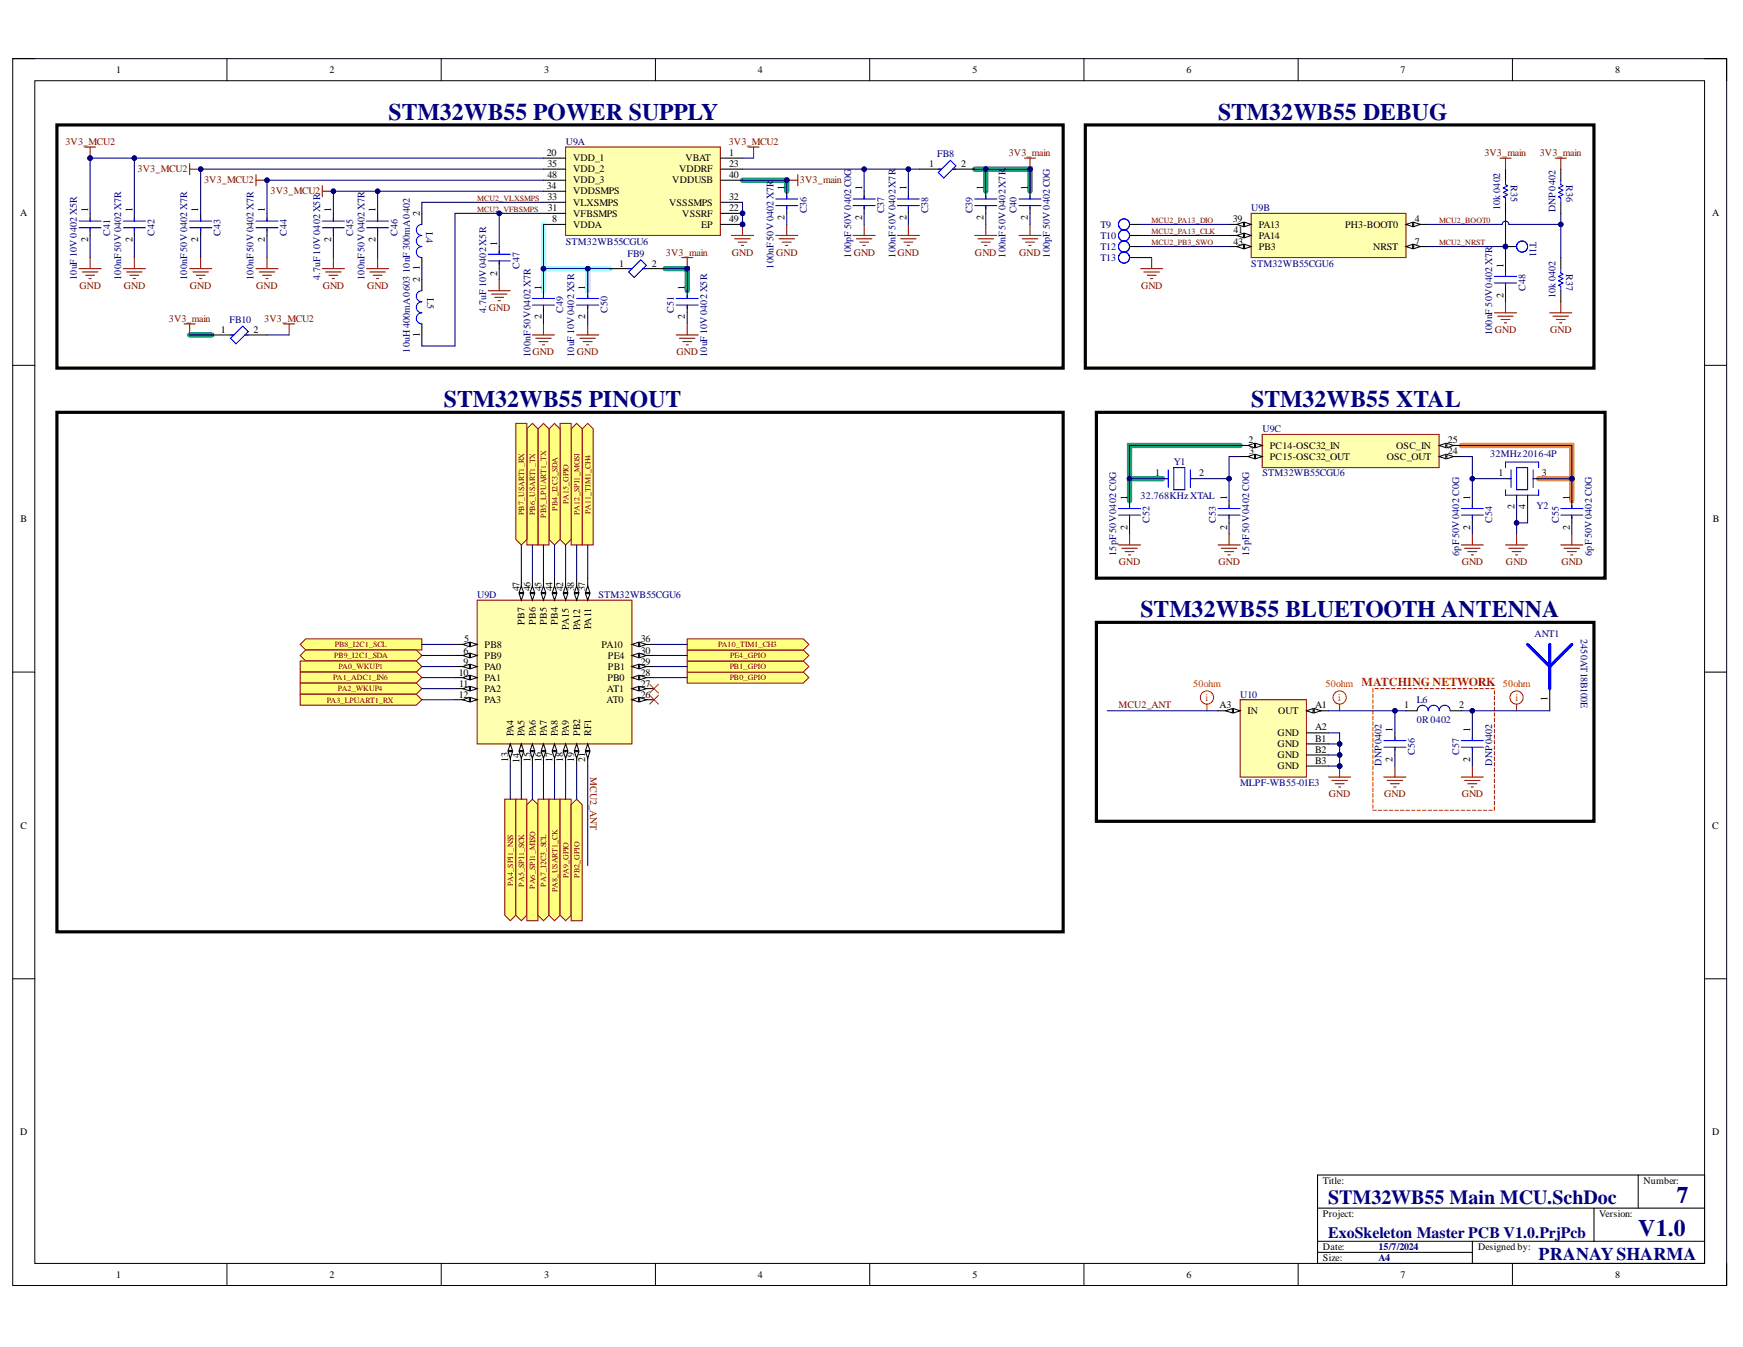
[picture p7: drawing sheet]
<svg xmlns="http://www.w3.org/2000/svg" width="279mm" height="216mm" viewBox="0 0 279 216" stroke-linecap="round" stroke-linejoin="round" font-family="sans-serif">
<defs><g id="words">
<g font-size="3.8" fill="#000080">
<text x="62.3" y="19.2">STM32WB55 POWER SUPPLY</text>
<text x="195.3" y="19.2">STM32WB55 DEBUG</text>
<text x="71.2" y="65.3">STM32WB55 PINOUT</text>
<text x="200.6" y="65.3">STM32WB55 XTAL</text>
<text x="182.8" y="98.9">STM32WB55 BLUETOOTH ANTENNA</text>
<text x="268.8" y="192.8">7</text>
<text x="262.6" y="198.1">V1.0</text>
</g>
<text font-size="3.2" fill="#000080" x="212.9" y="192.9">STM32WB55 Main MCU.SchDoc</text>
<text font-size="2.9" fill="#000080" x="246.6" y="201.9">PRANAYSHARMA</text>
<text font-size="2.5" fill="#000080" x="212.9" y="198.4">ExoSkeleton Master PCB V1.0.PrjPcb</text>
<text font-size="1.9" fill="#f00" x="218.2" y="110">MATCHING NETWORK</text>
<g font-size="1.6">
<text x="18.6" y="11.7">1</text>
<text x="52.8" y="11.7">2</text>
<text x="87.2" y="11.7">3</text>
<text x="121.5" y="11.7">4</text>
<text x="155.9" y="11.7">5</text>
<text x="190.2" y="11.7">6</text>
<text x="224.5" y="11.7">7</text>
<text x="258.9" y="11.7">8</text>
<text x="87.7" y="25">20</text>
<text x="87.7" y="28.5">48</text>
<text x="87.7" y="26.8">35</text>
<text x="91.9" y="29.4">VDD_3</text>
<text x="91.9" y="27.6">VDD_2</text>
<text x="91.9" y="25.8">VDD_1</text>
<text x="107.8" y="29.4">VDDUSB</text>
<text x="108.9" y="27.6">VDDRF</text>
<text x="109.9" y="25.8">VBAT</text>
<text x="116.9" y="28.5">40</text>
<text x="116.9" y="26.8">23</text>
<text x="116.9" y="25">1</text>
<text x="148.9" y="26.8">1</text>
<text x="154.1" y="26.8">2</text>
<text x="3.2" y="34.5">A</text>
<text x="14.1" y="34" transform="rotate(-90 14.1 34)">1</text>
<text x="21.2" y="34" transform="rotate(-90 21.2 34)">1</text>
<text x="31.8" y="34" transform="rotate(-90 31.8 34)">1</text>
<text x="42.4" y="34" transform="rotate(-90 42.4 34)">1</text>
<text x="53.1" y="34" transform="rotate(-90 53.1 34)">1</text>
<text x="60.2" y="34" transform="rotate(-90 60.2 34)">1</text>
<text x="67.3" y="34.5" transform="rotate(-90 67.3 34.5)">2</text>
<text x="87.7" y="30.3">34</text>
<text x="87.7" y="32.1">33</text>
<text x="87.8" y="33.9">31</text>
<text x="88.5" y="35.6">8</text>
<text x="91.9" y="31.2">VDDSMPS</text>
<text x="91.9" y="32.9">VLXSMPS</text>
<text x="91.9" y="34.7">VFBSMPS</text>
<text x="107.3" y="32.9">VSSSMPS</text>
<text x="109.4" y="34.7">VSSRF</text>
<text x="116.9" y="35.6">49</text>
<text x="116.9" y="32.1">32</text>
<text x="116.9" y="33.9">22</text>
<text x="125.8" y="35.3" transform="rotate(-90 125.8 35.3)">2</text>
<text x="125.8" y="30.5" transform="rotate(-90 125.8 30.5)">1</text>
<text x="138.2" y="35.3" transform="rotate(-90 138.2 35.3)">2</text>
<text x="138.2" y="30.5" transform="rotate(-90 138.2 30.5)">1</text>
<text x="145.3" y="35.3" transform="rotate(-90 145.3 35.3)">2</text>
<text x="145.3" y="30.5" transform="rotate(-90 145.3 30.5)">1</text>
<text x="157.6" y="35.3" transform="rotate(-90 157.6 35.3)">2</text>
<text x="157.6" y="30.5" transform="rotate(-90 157.6 30.5)">1</text>
<text x="164.7" y="35.3" transform="rotate(-90 164.7 35.3)">2</text>
<text x="164.7" y="30.5" transform="rotate(-90 164.7 30.5)">1</text>
<text x="197.6" y="35.6">39</text>
<text x="226.8" y="35.6">4</text>
<text x="274.5" y="34.5">A</text>
<text x="14.1" y="38.9" transform="rotate(-90 14.1 38.9)">2</text>
<text x="21.2" y="38.9" transform="rotate(-90 21.2 38.9)">2</text>
<text x="31.8" y="38.9" transform="rotate(-90 31.8 38.9)">2</text>
<text x="42.4" y="38.9" transform="rotate(-90 42.4 38.9)">2</text>
<text x="53.1" y="38.9" transform="rotate(-90 53.1 38.9)">2</text>
<text x="60.2" y="38.9" transform="rotate(-90 60.2 38.9)">2</text>
<text x="79.7" y="39.4" transform="rotate(-90 79.7 39.4)">1</text>
<text x="91.9" y="36.5">VDDA</text>
<text x="112.4" y="36.5">EP</text>
<text x="197.7" y="39.2">43</text>
<text x="197.7" y="37.4">41</text>
<text x="201.8" y="40">PB3</text>
<text x="201.8" y="38.3">PA14</text>
<text x="201.8" y="36.5">PA13</text>
<text x="215.6" y="36.5">PH3-BOOT0</text>
<text x="220.1" y="40">NRST</text>
<text x="226.8" y="39.2">7</text>
<text x="67.3" y="45.2" transform="rotate(-90 67.3 45.2)">2</text>
<text x="67.3" y="43.3" transform="rotate(-90 67.3 43.3)">1</text>
<text x="79.7" y="44.2" transform="rotate(-90 79.7 44.2)">2</text>
<text x="86.8" y="46.5" transform="rotate(-90 86.8 46.5)">1</text>
<text x="93.8" y="46.5" transform="rotate(-90 93.8 46.5)">1</text>
<text x="99.2" y="42.7">1</text>
<text x="104.5" y="42.7">2</text>
<text x="109.8" y="46.5" transform="rotate(-90 109.8 46.5)">1</text>
<text x="241" y="47.7" transform="rotate(-90 241 47.7)">2</text>
<text x="241" y="42.9" transform="rotate(-90 241 42.9)">1</text>
<text x="35.4" y="53.3">1</text>
<text x="40.7" y="53.3">2</text>
<text x="67.3" y="54" transform="rotate(-90 67.3 54)">1</text>
<text x="86.8" y="51.2" transform="rotate(-90 86.8 51.2)">2</text>
<text x="93.8" y="51.2" transform="rotate(-90 93.8 51.2)">2</text>
<text x="109.8" y="51.2" transform="rotate(-90 109.8 51.2)">2</text>
<text x="200.2" y="71">2</text>
<text x="203.5" y="72">PC14-OSC32_IN</text>
<text x="223.8" y="72">OSC_IN</text>
<text x="232.1" y="71">25</text>
<text x="185.2" y="76.4">1</text>
<text x="192.2" y="76.4">2</text>
<text x="200.2" y="72.8">3</text>
<text x="203.5" y="73.7">PC15-OSC32_OUT</text>
<text x="222.3" y="73.7">OSC_OUT</text>
<text x="232.1" y="72.8">24</text>
<text x="240.2" y="76.4">1</text>
<text x="247.2" y="76.4">3</text>
<text x="3.3" y="83.7">B</text>
<text x="180.7" y="80.1" transform="rotate(-90 180.7 80.1)">1</text>
<text x="196.7" y="80.1" transform="rotate(-90 196.7 80.1)">1</text>
<text x="235.7" y="80.1" transform="rotate(-90 235.7 80.1)">1</text>
<text x="242.8" y="81.5" transform="rotate(-90 242.8 81.5)">2</text>
<text x="244.5" y="81.5" transform="rotate(-90 244.5 81.5)">4</text>
<text x="251.6" y="80.1" transform="rotate(-90 251.6 80.1)">1</text>
<text x="274.5" y="83.7">B</text>
<text x="180.7" y="84.9" transform="rotate(-90 180.7 84.9)">2</text>
<text x="196.7" y="84.9" transform="rotate(-90 196.7 84.9)">2</text>
<text x="235.7" y="84.9" transform="rotate(-90 235.7 84.9)">2</text>
<text x="251.6" y="84.9" transform="rotate(-90 251.6 84.9)">2</text>
<text x="83.3" y="94.8" transform="rotate(-90 83.3 94.8)">47</text>
<text x="85" y="94.8" transform="rotate(-90 85 94.8)">46</text>
<text x="86.8" y="94.8" transform="rotate(-90 86.8 94.8)">45</text>
<text x="88.6" y="94.8" transform="rotate(-90 88.6 94.8)">44</text>
<text x="90.3" y="94.8" transform="rotate(-90 90.3 94.8)">42</text>
<text x="92" y="94.8" transform="rotate(-90 92 94.8)">38</text>
<text x="93.8" y="94.8" transform="rotate(-90 93.8 94.8)">37</text>
<text x="84.1" y="100.1" transform="rotate(-90 84.1 100.1)">PB7</text>
<text x="85.9" y="100.1" transform="rotate(-90 85.9 100.1)">PB6</text>
<text x="87.7" y="100.1" transform="rotate(-90 87.7 100.1)">PB5</text>
<text x="89.4" y="100.1" transform="rotate(-90 89.4 100.1)">PB4</text>
<text x="91.2" y="100.9" transform="rotate(-90 91.2 100.9)">PA15</text>
<text x="93" y="101" transform="rotate(-90 93 101)">PA12</text>
<text x="94.8" y="100.9" transform="rotate(-90 94.8 100.9)">PA11</text>
<text x="74.3" y="104.7">6</text>
<text x="74.3" y="106.5">9</text>
<text x="74.4" y="103">5</text>
<text x="77.7" y="103.8">PB8</text>
<text x="77.7" y="105.6">PB9</text>
<text x="77.7" y="107.4">PA0</text>
<text x="96.4" y="103.8">PA10</text>
<text x="97.5" y="105.6">PE4</text>
<text x="97.5" y="107.4">PB1</text>
<text x="102.7" y="103">36</text>
<text x="102.7" y="104.7">30</text>
<text x="102.7" y="106.5">29</text>
<text x="73.5" y="108.3">10</text>
<text x="73.5" y="111.8">12</text>
<text x="73.6" y="110.1">11</text>
<text x="77.7" y="109.1">PA1</text>
<text x="77.7" y="110.9">PA2</text>
<text x="77.7" y="112.7">PA3</text>
<text x="97.2" y="112.7">AT0</text>
<text x="97.3" y="110.9">AT1</text>
<text x="97.4" y="109.1">PB0</text>
<text x="102.7" y="108.3">28</text>
<text x="102.7" y="110.1">27</text>
<text x="102.7" y="111.8">26</text>
<text x="195.5" y="113.5">A3</text>
<text x="210.8" y="113.5">A1</text>
<text x="225.1" y="113.5">1</text>
<text x="233.9" y="113.5">2</text>
<text x="248.1" y="112.4" transform="rotate(-90 248.1 112.4)">1</text>
<text x="82.3" y="118" transform="rotate(-90 82.3 118)">PA4</text>
<text x="84.1" y="118" transform="rotate(-90 84.1 118)">PA5</text>
<text x="85.9" y="118" transform="rotate(-90 85.9 118)">PA6</text>
<text x="87.7" y="118" transform="rotate(-90 87.7 118)">PA7</text>
<text x="89.4" y="118" transform="rotate(-90 89.4 118)">PA8</text>
<text x="91.2" y="118" transform="rotate(-90 91.2 118)">PA9</text>
<text x="93" y="118" transform="rotate(-90 93 118)">PB2</text>
<text x="94.8" y="118" transform="rotate(-90 94.8 118)">RF1</text>
<text x="200" y="114.5">IN</text>
<text x="204.8" y="119.8">GND</text>
<text x="204.8" y="118">GND</text>
<text x="204.9" y="114.5">OUT</text>
<text x="210.8" y="118.9">B1</text>
<text x="210.8" y="117.1">A2</text>
<text x="223.2" y="117.3" transform="rotate(-90 223.2 117.3)">1</text>
<text x="235.7" y="117.3" transform="rotate(-90 235.7 117.3)">1</text>
<text x="81.5" y="122.2" transform="rotate(-90 81.5 122.2)">13</text>
<text x="83.3" y="122.2" transform="rotate(-90 83.3 122.2)">14</text>
<text x="85" y="122.2" transform="rotate(-90 85 122.2)">15</text>
<text x="86.8" y="122.2" transform="rotate(-90 86.8 122.2)">16</text>
<text x="88.6" y="122.2" transform="rotate(-90 88.6 122.2)">17</text>
<text x="90.3" y="122.2" transform="rotate(-90 90.3 122.2)">18</text>
<text x="92" y="122.2" transform="rotate(-90 92 122.2)">19</text>
<text x="93.8" y="122.1" transform="rotate(-90 93.8 122.1)">21</text>
<text x="204.8" y="121.6">GND</text>
<text x="204.8" y="123.3">GND</text>
<text x="210.8" y="120.6">B2</text>
<text x="210.8" y="122.4">B3</text>
<text x="223.2" y="122.1" transform="rotate(-90 223.2 122.1)">2</text>
<text x="235.7" y="122.1" transform="rotate(-90 235.7 122.1)">2</text>
<text x="3.3" y="132.9">C</text>
<text x="274.5" y="132.9">C</text>
<text x="3.2" y="182">D</text>
<text x="274.5" y="182">D</text>
<text x="212.1" y="189.7">Title:</text>
<text x="263.5" y="189.7">Number:</text>
<text x="212.1" y="195.1">Project:</text>
<text x="256.4" y="195.1">Version:</text>
<text x="212.1" y="200.4">Date:</text>
<text x="212.1" y="202.2">Size:</text>
<text x="236.9" y="200.4">Designed by:</text>
<text x="18.6" y="204.8">1</text>
<text x="52.8" y="204.8">2</text>
<text x="87.2" y="204.8">3</text>
<text x="121.5" y="204.8">4</text>
<text x="155.9" y="204.8">5</text>
<text x="190.2" y="204.8">6</text>
<text x="224.5" y="204.8">7</text>
<text x="258.9" y="204.8">8</text>
</g>
<g font-size="1.6" fill="#800000">
<text x="10.5" y="23.2">3V3_MCU2</text>
<text x="116.8" y="23.2">3V3_MCU2</text>
<text x="22.1" y="27.6">3V3_MCU2</text>
<text x="32.7" y="29.4">3V3_MCU2</text>
<text x="128.2" y="29.4">3V3_main</text>
<text x="161.7" y="25">3V3_main</text>
<text x="237.9" y="25">3V3_main</text>
<text x="246.8" y="25">3V3_main</text>
<text x="43.4" y="31.2">3V3_MCU2</text>
<text x="106.8" y="41">3V3_main</text>
<text x="117.3" y="41">GND</text>
<text x="124.4" y="41">GND</text>
<text x="136.8" y="41">GND</text>
<text x="143.9" y="41">GND</text>
<text x="156.3" y="41">GND</text>
<text x="163.4" y="41">GND</text>
<text x="12.8" y="46.3">GND</text>
<text x="19.9" y="46.3">GND</text>
<text x="30.4" y="46.3">GND</text>
<text x="41.1" y="46.3">GND</text>
<text x="51.7" y="46.3">GND</text>
<text x="58.8" y="46.3">GND</text>
<text x="182.9" y="46.3">GND</text>
<text x="27" y="51.6">3V3_main</text>
<text x="42.3" y="51.6">3V3_MCU2</text>
<text x="78.4" y="49.8">GND</text>
<text x="239.6" y="53.3">GND</text>
<text x="248.5" y="53.3">GND</text>
<text x="85.4" y="56.8">GND</text>
<text x="92.5" y="56.8">GND</text>
<text x="108.4" y="56.8">GND</text>
<text x="179.4" y="90.6">GND</text>
<text x="195.3" y="90.6">GND</text>
<text x="234.3" y="90.6">GND</text>
<text x="241.4" y="90.6">GND</text>
<text x="250.3" y="90.6">GND</text>
<text x="179.3" y="113.5">MCU2_ANT</text>
<text x="94.6" y="124.5" transform="rotate(90 94.6 124.5)">MCU2_ANT</text>
<text x="213" y="127.7">GND</text>
<text x="221.9" y="127.7">GND</text>
<text x="234.3" y="127.7">GND</text>
</g>
<g font-size="1.6" fill="#000080">
<text x="90.7" y="23.2">U9A</text>
<text x="150.2" y="25.2">FB8</text>
<text x="242.2" y="29.7" transform="rotate(90 242.2 29.7)">R35</text>
<text x="251" y="29.7" transform="rotate(90 251 29.7)">R36</text>
<text x="129.3" y="34.2" transform="rotate(-90 129.3 34.2)">C36</text>
<text x="141.7" y="34.2" transform="rotate(-90 141.7 34.2)">C37</text>
<text x="148.8" y="34.2" transform="rotate(-90 148.8 34.2)">C38</text>
<text x="155.9" y="34.2" transform="rotate(-90 155.9 34.2)">C39</text>
<text x="163" y="34.2" transform="rotate(-90 163 34.2)">C40</text>
<text x="200.6" y="33.9">U9B</text>
<text x="240.5" y="33.7" transform="rotate(-90 240.5 33.7)">10k 0402</text>
<text x="249.4" y="34" transform="rotate(-90 249.4 34)">DNP0402</text>
<text x="17.7" y="37.8" transform="rotate(-90 17.7 37.8)">C41</text>
<text x="24.8" y="37.8" transform="rotate(-90 24.8 37.8)">C42</text>
<text x="35.3" y="37.8" transform="rotate(-90 35.3 37.8)">C43</text>
<text x="46" y="37.8" transform="rotate(-90 46 37.8)">C44</text>
<text x="56.6" y="37.8" transform="rotate(-90 56.6 37.8)">C45</text>
<text x="63.7" y="37.8" transform="rotate(-90 63.7 37.8)">C46</text>
<text x="68.3" y="37.2" transform="rotate(90 68.3 37.2)">L4</text>
<text x="90.7" y="39.2">STM32WB55CGU6</text>
<text x="100.6" y="41.1">FB9</text>
<text x="136.4" y="41.3" transform="rotate(-90 136.4 41.3)">100pF 50V 0402 C0G</text>
<text x="143.5" y="41.3" transform="rotate(-90 143.5 41.3)">100nF 50V 0402 X7R</text>
<text x="161.2" y="41.3" transform="rotate(-90 161.2 41.3)">100nF 50V 0402 X7R</text>
<text x="168.3" y="41.3" transform="rotate(-90 168.3 41.3)">100pF 50V 0402 C0G</text>
<text x="176.4" y="36.5">T9</text>
<text x="176.4" y="38.3">T10</text>
<text x="176.4" y="40">T12</text>
<text x="176.4" y="41.8">T13</text>
<text x="245.2" y="38.8" transform="rotate(90 245.2 38.8)">T11</text>
<text x="12.3" y="44.9" transform="rotate(-90 12.3 44.9)">10uF 10V 0402 X5R</text>
<text x="19.4" y="44.9" transform="rotate(-90 19.4 44.9)">100nF 50V 0402 X7R</text>
<text x="30" y="44.9" transform="rotate(-90 30 44.9)">100nF 50V 0402 X7R</text>
<text x="40.7" y="44.9" transform="rotate(-90 40.7 44.9)">100nF 50V 0402 X7R</text>
<text x="51.3" y="44.9" transform="rotate(-90 51.3 44.9)">4.7uF 10V 0402 X5R</text>
<text x="58.4" y="44.9" transform="rotate(-90 58.4 44.9)">100nF 50V 0402 X7R</text>
<text x="65.7" y="43.8" transform="rotate(-90 65.7 43.8)">10nF 300mA0402</text>
<text x="68.5" y="47.8" transform="rotate(90 68.5 47.8)">L5</text>
<text x="83.3" y="43.1" transform="rotate(-90 83.3 43.1)">C47</text>
<text x="124" y="43.1" transform="rotate(-90 124 43.1)">100nF 50V 0402 X7R</text>
<text x="200.6" y="42.7">STM32WB55CGU6</text>
<text x="244.5" y="46.6" transform="rotate(-90 244.5 46.6)">C48</text>
<text x="249.4" y="47.8" transform="rotate(-90 249.4 47.8)">10k0402</text>
<text x="251" y="43.9" transform="rotate(90 251 43.9)">R37</text>
<text x="36.8" y="51.8">FB10</text>
<text x="77.9" y="50.2" transform="rotate(-90 77.9 50.2)">4.7uF 10V0402 X5R</text>
<text x="90.3" y="50.2" transform="rotate(-90 90.3 50.2)">C49</text>
<text x="97.4" y="50.2" transform="rotate(-90 97.4 50.2)">C50</text>
<text x="108" y="50.2" transform="rotate(-90 108 50.2)">C51</text>
<text x="239.2" y="53.7" transform="rotate(-90 239.2 53.7)">100nF 50V0402 X7R</text>
<text x="65.7" y="56.5" transform="rotate(-90 65.7 56.5)">10uH 400mA0603</text>
<text x="85" y="57.2" transform="rotate(-90 85 57.2)">100nF 50V0402 X7R</text>
<text x="92" y="57.2" transform="rotate(-90 92 57.2)">10uF 10V0402 X5R</text>
<text x="113.3" y="57.2" transform="rotate(-90 113.3 57.2)">10uF 10V0402 X5R</text>
<text x="202.4" y="69.3">U9C</text>
<text x="188.2" y="74.6">Y1</text>
<text x="202.4" y="76.4">STM32WB55CGU6</text>
<text x="238.9" y="73.3">32MHz2016-4P</text>
<text x="182.8" y="79.9">32.768KHzXTAL</text>
<text x="184.3" y="83.8" transform="rotate(-90 184.3 83.8)">C52</text>
<text x="194.9" y="83.8" transform="rotate(-90 194.9 83.8)">C53</text>
<text x="239.2" y="83.8" transform="rotate(-90 239.2 83.8)">C54</text>
<text x="246.3" y="81.5">Y2</text>
<text x="249.9" y="83.8" transform="rotate(-90 249.9 83.8)">C55</text>
<text x="178.9" y="89.1" transform="rotate(-90 178.9 89.1)">15pF 50V0402 C0G</text>
<text x="200.2" y="89.1" transform="rotate(-90 200.2 89.1)">15pF 50V0402 C0G</text>
<text x="233.9" y="89.1" transform="rotate(-90 233.9 89.1)">6pF 50V0402 C0G</text>
<text x="255.2" y="89.1" transform="rotate(-90 255.2 89.1)">6pF 50V0402 C0G</text>
<text x="76.5" y="95.9">U9D</text>
<text x="95.9" y="95.9">STM32WB55CGU6</text>
<text x="246" y="102">ANT1</text>
<text x="253.4" y="102.4" transform="rotate(90 253.4 102.4)">2450AT18B100E</text>
<text x="198.8" y="111.8">U10</text>
<text x="227.1" y="112.7">L6</text>
<text x="227.1" y="115.9">0R 0402</text>
<text x="198.8" y="126">MLPF-WB55-01E3</text>
<text x="221.5" y="122.7" transform="rotate(-90 221.5 122.7)">DNP0402</text>
<text x="226.8" y="121" transform="rotate(-90 226.8 121)">C56</text>
<text x="233.9" y="121" transform="rotate(-90 233.9 121)">C57</text>
<text x="239.2" y="122.7" transform="rotate(-90 239.2 122.7)">DNP0402</text>
<text x="220.9" y="200.4">15/7/2024</text>
<text x="220.9" y="202.2">A4</text>
</g>
<g font-size="1.6" fill="#f00">
<text x="191.3" y="110.1">50ohm</text>
<text x="193.2" y="112.4">i</text>
<text x="212.5" y="110.1">50ohm</text>
<text x="214.5" y="112.4">i</text>
<text x="240.9" y="110.1">50ohm</text>
<text x="242.9" y="112.4">i</text>
</g>
<g font-size="1.3" fill="#800000">
<text x="76.5" y="34">MCU2_VFBSMPS</text>
<text x="76.5" y="32.2">MCU2_VLXSMPS</text>
<text x="184.6" y="35.7">MCU2_PA13_DIO</text>
<text x="230.7" y="35.7">MCU2_BOOT0</text>
<text x="184.6" y="37.5">MCU2_PA13_CLK</text>
<text x="184.6" y="39.3">MCU2_PB3_SWO</text>
<text x="230.7" y="39.3">MCU2_NRST</text>
<text x="84" y="82.6" transform="rotate(-90 84 82.6)">PB7_USART1_RX</text>
<text x="85.8" y="82.6" transform="rotate(-90 85.8 82.6)">PB6_USART1_TX</text>
<text x="87.6" y="83" transform="rotate(-90 87.6 83)">PB5_LPUART1_TX</text>
<text x="89.3" y="81.9" transform="rotate(-90 89.3 81.9)">PB4_I2C3_SDA</text>
<text x="91.1" y="80.8" transform="rotate(-90 91.1 80.8)">PA15_GPIO</text>
<text x="92.9" y="82.5" transform="rotate(-90 92.9 82.5)">PA12_SPI1_MOSI</text>
<text x="94.7" y="82.4" transform="rotate(-90 94.7 82.4)">PA11_TIM1_CH4</text>
<text x="53.6" y="105.5">PB9_I2C1_SDA</text>
<text x="53.7" y="103.7">PB8_I2C1_SCL</text>
<text x="54.3" y="107.3">PA0_WKUP1</text>
<text x="115.1" y="103.7">PA10_TIM1_CH3</text>
<text x="117" y="107.3">PB1_GPIO</text>
<text x="117.1" y="105.5">PE4_GPIO</text>
<text x="52.4" y="112.6">PA3_LPUART1_RX</text>
<text x="53.4" y="109.1">PA1_ADC1_IN6</text>
<text x="54.2" y="110.8">PA2_WKUP4</text>
<text x="117" y="109.1">PB0_GPIO</text>
<text x="82.2" y="142" transform="rotate(-90 82.2 142)">PA4_SPI1_NSS</text>
<text x="84" y="142.1" transform="rotate(-90 84 142.1)">PA5_SPI1_SCK</text>
<text x="85.8" y="142.4" transform="rotate(-90 85.8 142.4)">PA6_SPI1_MISO</text>
<text x="87.6" y="142.1" transform="rotate(-90 87.6 142.1)">PA7_I2C3_SCL</text>
<text x="89.3" y="142.9" transform="rotate(-90 89.3 142.9)">PA8_USART1_CK</text>
<text x="91.1" y="140.7" transform="rotate(-90 91.1 140.7)">PA9_GPIO</text>
<text x="92.9" y="140.7" transform="rotate(-90 92.9 140.7)">PB2_GPIO</text>
</g>
</g></defs>
<path d="M2 9.4h274.8v196.6h-274.8z" fill="none" stroke="#000" stroke-width=".16"/>
<path d="M5.6 12.9h267.6v189.6h-267.6z" fill-rule="evenodd" fill="#fff"/>
<g fill="none" stroke="#000" stroke-width=".16">
<path d="M2 9.4h3.6M5.6 12.9h267.6v189.6h-267.6zM36.4 9.4v3.5M70.7 9.4v3.5M105.1 9.4v3.5M139.4 9.4v3.5M173.8 9.4v3.5M208.1 9.4v3.5M242.4 9.4v3.5M273.2 9.4h3.6v3.5M2 58.6h3.6M273.2 58.6h3.6"/>
<path d="M2 107.7h3.6M273.2 107.7h3.6M2 156.9h3.6M273.2 156.9h3.6M36.4 202.5v3.5M70.7 202.5v3.5M105.1 202.5v3.5M139.4 202.5v3.5M173.8 202.5v3.5M208.1 202.5v3.5M242.4 202.5v3.5M276.8 202.5v3.5"/>
</g>
<path d="M119 28.9h7.1v1.8M156.2 27.1h8.9v3.6M158 27.1v3.6M30.4 53.7h3.5M106.6 43.1h3.6v3.5M181.1 76.7h5.3M198.8 71.4h-17.7v8.9" fill="none" stroke="#00a36e" stroke-width=".85"/>
<path d="M87.1 36v7.1h10.7M87.1 43.1v3.5M94.2 43.1v3.5" fill="none" stroke="#6effff" stroke-width=".85"/>
<path d="M234.2 71.4h17.8v5.3M246.6 76.7h5.4M252 76.7v3.6" fill="none" stroke="#fd8300" stroke-width=".85"/>
<path d="M211.2 188.3h62v14.2h-62zM211.2 193.6h62M211.2 199h62M236 199v3.5M255.5 193.6v5.4M262.6 188.3v5.3M211.2 200.7h24.8" fill="none" stroke="#000" stroke-width=".17"/>
<circle cx="119" cy="36" r=".35" fill="#000080"/>
<circle cx="119" cy="36" r=".35" fill="none" stroke="#000080" stroke-width=".16"/>
<circle cx="119" cy="34.2" r=".36" fill="#000080"/>
<circle cx="119" cy="34.2" r=".36" fill="none" stroke="#000080" stroke-width=".16"/>
<path d="M90.7 23.6h24.8v14.1h-24.8z" fill-rule="evenodd" fill="#ffffb0"/>
<path d="M90.7 23.6h24.8v14.1h-24.8z" fill="none" stroke="#800000" stroke-width=".17"/>
<path d="M115.5 36h3.5" fill="none" stroke="#000" stroke-width=".17"/>
<circle cx="119" cy="36" r=".35" fill="#000080"/>
<circle cx="119" cy="36" r=".35" fill="none" stroke="#000080" stroke-width=".16"/>
<path d="M87.1 28.9h3.6M87.1 27.1h3.6M87.1 30.7h3.6M87.1 32.4h3.6M87.1 34.2h3.6M87.1 25.3h3.6M115.5 28.9h3.5M115.5 32.4h3.5M115.5 34.2h3.5" fill="none" stroke="#000" stroke-width=".17"/>
<circle cx="119" cy="34.2" r=".36" fill="#000080"/>
<circle cx="119" cy="34.2" r=".36" fill="none" stroke="#000080" stroke-width=".16"/>
<path d="M87.1 36h3.6M115.5 27.1h3.5M115.5 25.3h3.5" fill="none" stroke="#000" stroke-width=".17"/>
<path d="M200.6 34.2h24.8v7.1h-24.8z" fill-rule="evenodd" fill="#ffffb0"/>
<path d="M200.6 34.2h24.8v7.1h-24.8z" fill="none" stroke="#800000" stroke-width=".17"/>
<path d="M225.4 36h3.5" fill="none" stroke="#000" stroke-width=".17"/>
<path d="M225.4 36l1-.4v.7z" fill="#f8fcff"/>
<path d="M225.4 36l1-.4v.7z" fill="none" stroke="#000" stroke-width=".16"/>
<path d="M226.6 35.6l1.1 .4-1.1 .3z" fill="#f8fcff"/>
<path d="M226.6 35.6l1.1 .4-1.1 .3z" fill="none" stroke="#000" stroke-width=".16"/>
<path d="M225.4 39.5h3.5" fill="none" stroke="#000" stroke-width=".17"/>
<path d="M225.4 39.5l1-.3v.7z" fill="#f8fcff"/>
<path d="M225.4 39.5l1-.3v.7z" fill="none" stroke="#000" stroke-width=".16"/>
<path d="M226.6 39.2l1.1 .3-1.1 .4z" fill="#f8fcff"/>
<path d="M226.6 39.2l1.1 .3-1.1 .4z" fill="none" stroke="#000" stroke-width=".16"/>
<path d="M197 39.5h3.6" fill="none" stroke="#000" stroke-width=".17"/>
<path d="M199.5 39.2l1.1 .3-1.1 .4z" fill="#f8fcff"/>
<path d="M199.5 39.2l1.1 .3-1.1 .4z" fill="none" stroke="#000" stroke-width=".16"/>
<path d="M198.3 39.5l1-.3v.7z" fill="#f8fcff"/>
<path d="M198.3 39.5l1-.3v.7z" fill="none" stroke="#000" stroke-width=".16"/>
<path d="M197 37.7h3.6" fill="none" stroke="#000" stroke-width=".17"/>
<path d="M199.5 37.4l1.1 .3-1.1 .4z" fill="#f8fcff"/>
<path d="M199.5 37.4l1.1 .3-1.1 .4z" fill="none" stroke="#000" stroke-width=".16"/>
<path d="M198.3 37.7l1-.3v.7z" fill="#f8fcff"/>
<path d="M198.3 37.7l1-.3v.7z" fill="none" stroke="#000" stroke-width=".16"/>
<path d="M197 36h3.6" fill="none" stroke="#000" stroke-width=".17"/>
<path d="M199.5 35.6l1.1 .4-1.1 .3z" fill="#f8fcff"/>
<path d="M199.5 35.6l1.1 .4-1.1 .3z" fill="none" stroke="#000" stroke-width=".16"/>
<path d="M198.3 36l1-.4v.7z" fill="#f8fcff"/>
<path d="M198.3 36l1-.4v.7z" fill="none" stroke="#000" stroke-width=".16"/>
<path d="M202.3 69.6h28.4v5.3h-28.4z" fill-rule="evenodd" fill="#ffffb0"/>
<path d="M202.3 69.6h28.4v5.3h-28.4z" fill="none" stroke="#800000" stroke-width=".17"/>
<path d="M198.8 71.4h3.5" fill="none" stroke="#000" stroke-width=".17"/>
<path d="M201.3 71.1l1 .3-1 .4z" fill="#f8fcff"/>
<path d="M201.3 71.1l1 .3-1 .4z" fill="none" stroke="#000" stroke-width=".16"/>
<path d="M200 71.4l1.1-.3v.7z" fill="#f8fcff"/>
<path d="M200 71.4l1.1-.3v.7z" fill="none" stroke="#000" stroke-width=".16"/>
<path d="M198.8 73.2h3.5" fill="none" stroke="#000" stroke-width=".17"/>
<path d="M201.3 72.8l1 .4-1 .3z" fill="#f8fcff"/>
<path d="M201.3 72.8l1 .4-1 .3z" fill="none" stroke="#000" stroke-width=".16"/>
<path d="M200 73.2l1.1-.4v.7z" fill="#f8fcff"/>
<path d="M200 73.2l1.1-.4v.7z" fill="none" stroke="#000" stroke-width=".16"/>
<path d="M230.7 73.2h3.5" fill="none" stroke="#000" stroke-width=".17"/>
<path d="M230.7 73.2l1.1-.4v.7z" fill="#f8fcff"/>
<path d="M230.7 73.2l1.1-.4v.7z" fill="none" stroke="#000" stroke-width=".16"/>
<path d="M231.9 72.8l1.1 .4-1.1 .3z" fill="#f8fcff"/>
<path d="M231.9 72.8l1.1 .4-1.1 .3z" fill="none" stroke="#000" stroke-width=".16"/>
<path d="M230.7 71.4h3.5" fill="none" stroke="#000" stroke-width=".17"/>
<path d="M230.7 71.4l1.1-.3v.7z" fill="#f8fcff"/>
<path d="M230.7 71.4l1.1-.3v.7z" fill="none" stroke="#000" stroke-width=".16"/>
<path d="M231.9 71.1l1.1 .3-1.1 .4z" fill="#f8fcff"/>
<path d="M231.9 71.1l1.1 .3-1.1 .4z" fill="none" stroke="#000" stroke-width=".16"/>
<path d="M76.5 96.2h24.8v23h-24.8z" fill-rule="evenodd" fill="#ffffb0"/>
<path d="M76.5 96.2h24.8v23h-24.8z" fill="none" stroke="#980000" stroke-width=".17"/>
<path d="M72.9 103.3h3.6" fill="none" stroke="#000" stroke-width=".17"/>
<path d="M75.4 102.9l1.1 .4-1.1 .3z" fill="#f8fcff"/>
<path d="M75.4 102.9l1.1 .4-1.1 .3z" fill="none" stroke="#000" stroke-width=".16"/>
<path d="M74.2 103.3l1-.4v.7z" fill="#f8fcff"/>
<path d="M74.2 103.3l1-.4v.7z" fill="none" stroke="#000" stroke-width=".16"/>
<path d="M72.9 105.1h3.6" fill="none" stroke="#000" stroke-width=".17"/>
<path d="M75.4 104.7l1.1 .4-1.1 .3z" fill="#f8fcff"/>
<path d="M75.4 104.7l1.1 .4-1.1 .3z" fill="none" stroke="#000" stroke-width=".16"/>
<path d="M74.2 105.1l1-.4v.7z" fill="#f8fcff"/>
<path d="M74.2 105.1l1-.4v.7z" fill="none" stroke="#000" stroke-width=".16"/>
<path d="M72.9 106.8h3.6" fill="none" stroke="#000" stroke-width=".17"/>
<path d="M75.4 106.5l1.1 .3-1.1 .4z" fill="#f8fcff"/>
<path d="M75.4 106.5l1.1 .3-1.1 .4z" fill="none" stroke="#000" stroke-width=".16"/>
<path d="M74.2 106.8l1-.3v.7z" fill="#f8fcff"/>
<path d="M74.2 106.8l1-.3v.7z" fill="none" stroke="#000" stroke-width=".16"/>
<path d="M72.9 108.6h3.6" fill="none" stroke="#000" stroke-width=".17"/>
<path d="M75.4 108.3l1.1 .3-1.1 .4z" fill="#f8fcff"/>
<path d="M75.4 108.3l1.1 .3-1.1 .4z" fill="none" stroke="#000" stroke-width=".16"/>
<path d="M74.2 108.6l1-.3v.7z" fill="#f8fcff"/>
<path d="M74.2 108.6l1-.3v.7z" fill="none" stroke="#000" stroke-width=".16"/>
<path d="M72.9 110.4h3.6" fill="none" stroke="#000" stroke-width=".17"/>
<path d="M75.4 110l1.1 .4-1.1 .3z" fill="#f8fcff"/>
<path d="M75.4 110l1.1 .4-1.1 .3z" fill="none" stroke="#000" stroke-width=".16"/>
<path d="M74.2 110.4l1-.4v.7z" fill="#f8fcff"/>
<path d="M74.2 110.4l1-.4v.7z" fill="none" stroke="#000" stroke-width=".16"/>
<path d="M72.9 112.2h3.6" fill="none" stroke="#000" stroke-width=".17"/>
<path d="M75.4 111.8l1.1 .4-1.1 .3z" fill="#f8fcff"/>
<path d="M75.4 111.8l1.1 .4-1.1 .3z" fill="none" stroke="#000" stroke-width=".16"/>
<path d="M74.2 112.2l1-.4v.7z" fill="#f8fcff"/>
<path d="M74.2 112.2l1-.4v.7z" fill="none" stroke="#000" stroke-width=".16"/>
<path d="M81.8 119.2v3.6" fill="none" stroke="#000" stroke-width=".17"/>
<path d="M81.8 119.2l.4 1.1h-.8z" fill="#f8fcff"/>
<path d="M81.8 119.2l.4 1.1h-.8z" fill="none" stroke="#000" stroke-width=".16"/>
<path d="M81.4 120.5h.8l-.4 1z" fill="#f8fcff"/>
<path d="M81.4 120.5h.8l-.4 1z" fill="none" stroke="#000" stroke-width=".16"/>
<path d="M83.6 119.2v3.6" fill="none" stroke="#000" stroke-width=".17"/>
<path d="M83.6 119.2l.3 1.1h-.7z" fill="#f8fcff"/>
<path d="M83.6 119.2l.3 1.1h-.7z" fill="none" stroke="#000" stroke-width=".16"/>
<path d="M83.2 120.5h.7l-.3 1z" fill="#f8fcff"/>
<path d="M83.2 120.5h.7l-.3 1z" fill="none" stroke="#000" stroke-width=".16"/>
<path d="M85.3 119.2v3.6" fill="none" stroke="#000" stroke-width=".17"/>
<path d="M85.3 119.2l.4 1.1h-.7z" fill="#f8fcff"/>
<path d="M85.3 119.2l.4 1.1h-.7z" fill="none" stroke="#000" stroke-width=".16"/>
<path d="M85 120.5h.7l-.4 1z" fill="#f8fcff"/>
<path d="M85 120.5h.7l-.4 1z" fill="none" stroke="#000" stroke-width=".16"/>
<path d="M87.1 119.2v3.6" fill="none" stroke="#000" stroke-width=".17"/>
<path d="M87.1 119.2l.4 1.1h-.7z" fill="#f8fcff"/>
<path d="M87.1 119.2l.4 1.1h-.7z" fill="none" stroke="#000" stroke-width=".16"/>
<path d="M86.8 120.5h.7l-.4 1z" fill="#f8fcff"/>
<path d="M86.8 120.5h.7l-.4 1z" fill="none" stroke="#000" stroke-width=".16"/>
<path d="M88.9 119.2v3.6" fill="none" stroke="#000" stroke-width=".17"/>
<path d="M88.9 119.2l.3 1.1h-.7z" fill="#f8fcff"/>
<path d="M88.9 119.2l.3 1.1h-.7z" fill="none" stroke="#000" stroke-width=".16"/>
<path d="M88.5 120.5h.7l-.3 1z" fill="#f8fcff"/>
<path d="M88.5 120.5h.7l-.3 1z" fill="none" stroke="#000" stroke-width=".16"/>
<path d="M90.7 119.2v3.6" fill="none" stroke="#000" stroke-width=".17"/>
<path d="M90.7 119.2l.3 1.1h-.7z" fill="#f8fcff"/>
<path d="M90.7 119.2l.3 1.1h-.7z" fill="none" stroke="#000" stroke-width=".16"/>
<path d="M90.3 120.5h.7l-.3 1z" fill="#f8fcff"/>
<path d="M90.3 120.5h.7l-.3 1z" fill="none" stroke="#000" stroke-width=".16"/>
<path d="M92.4 119.2v3.6" fill="none" stroke="#000" stroke-width=".17"/>
<path d="M92.4 119.2l.4 1.1h-.7z" fill="#f8fcff"/>
<path d="M92.4 119.2l.4 1.1h-.7z" fill="none" stroke="#000" stroke-width=".16"/>
<path d="M92.1 120.5h.7l-.4 1z" fill="#f8fcff"/>
<path d="M92.1 120.5h.7l-.4 1z" fill="none" stroke="#000" stroke-width=".16"/>
<path d="M94.2 119.2v3.6" fill="none" stroke="#000" stroke-width=".17"/>
<path d="M94.2 119.2l.4 1.1h-.7z" fill="#f8fcff"/>
<path d="M94.2 119.2l.4 1.1h-.7z" fill="none" stroke="#000" stroke-width=".16"/>
<path d="M93.9 120.5h.7l-.4 1z" fill="#f8fcff"/>
<path d="M93.9 120.5h.7l-.4 1z" fill="none" stroke="#000" stroke-width=".16"/>
<path d="M101.3 103.3h3.5" fill="none" stroke="#000" stroke-width=".17"/>
<path d="M101.3 103.3l1.1-.4v.7z" fill="#f8fcff"/>
<path d="M101.3 103.3l1.1-.4v.7z" fill="none" stroke="#000" stroke-width=".16"/>
<path d="M102.5 102.9l1.1 .4-1.1 .3z" fill="#f8fcff"/>
<path d="M102.5 102.9l1.1 .4-1.1 .3z" fill="none" stroke="#000" stroke-width=".16"/>
<path d="M101.3 105.1h3.5" fill="none" stroke="#000" stroke-width=".17"/>
<path d="M101.3 105.1l1.1-.4v.7z" fill="#f8fcff"/>
<path d="M101.3 105.1l1.1-.4v.7z" fill="none" stroke="#000" stroke-width=".16"/>
<path d="M102.5 104.7l1.1 .4-1.1 .3z" fill="#f8fcff"/>
<path d="M102.5 104.7l1.1 .4-1.1 .3z" fill="none" stroke="#000" stroke-width=".16"/>
<path d="M101.3 106.8h3.5" fill="none" stroke="#000" stroke-width=".17"/>
<path d="M101.3 106.8l1.1-.3v.7z" fill="#f8fcff"/>
<path d="M101.3 106.8l1.1-.3v.7z" fill="none" stroke="#000" stroke-width=".16"/>
<path d="M102.5 106.5l1.1 .3-1.1 .4z" fill="#f8fcff"/>
<path d="M102.5 106.5l1.1 .3-1.1 .4z" fill="none" stroke="#000" stroke-width=".16"/>
<path d="M101.3 108.6h3.5" fill="none" stroke="#000" stroke-width=".17"/>
<path d="M101.3 108.6l1.1-.3v.7z" fill="#f8fcff"/>
<path d="M101.3 108.6l1.1-.3v.7z" fill="none" stroke="#000" stroke-width=".16"/>
<path d="M102.5 108.3l1.1 .3-1.1 .4z" fill="#f8fcff"/>
<path d="M102.5 108.3l1.1 .3-1.1 .4z" fill="none" stroke="#000" stroke-width=".16"/>
<path d="M101.3 110.4h3.5" fill="none" stroke="#000" stroke-width=".17"/>
<path d="M101.3 110.4l1.1-.4v.7z" fill="#f8fcff"/>
<path d="M101.3 110.4l1.1-.4v.7z" fill="none" stroke="#000" stroke-width=".16"/>
<path d="M102.5 110l1.1 .4-1.1 .3z" fill="#f8fcff"/>
<path d="M102.5 110l1.1 .4-1.1 .3z" fill="none" stroke="#000" stroke-width=".16"/>
<path d="M101.3 112.2h3.5" fill="none" stroke="#000" stroke-width=".17"/>
<path d="M101.3 112.2l1.1-.4v.7z" fill="#f8fcff"/>
<path d="M101.3 112.2l1.1-.4v.7z" fill="none" stroke="#000" stroke-width=".16"/>
<path d="M102.5 111.8l1.1 .4-1.1 .3z" fill="#f8fcff"/>
<path d="M102.5 111.8l1.1 .4-1.1 .3z" fill="none" stroke="#000" stroke-width=".16"/>
<path d="M83.6 92.7v3.5" fill="none" stroke="#000" stroke-width=".17"/>
<path d="M83.2 95.1h.7l-.3 1.1z" fill="#f8fcff"/>
<path d="M83.2 95.1h.7l-.3 1.1z" fill="none" stroke="#000" stroke-width=".16"/>
<path d="M83.6 93.9l.3 1.1h-.7z" fill="#f8fcff"/>
<path d="M83.6 93.9l.3 1.1h-.7z" fill="none" stroke="#000" stroke-width=".16"/>
<path d="M85.3 92.7v3.5" fill="none" stroke="#000" stroke-width=".17"/>
<path d="M85 95.1h.7l-.4 1.1z" fill="#f8fcff"/>
<path d="M85 95.1h.7l-.4 1.1z" fill="none" stroke="#000" stroke-width=".16"/>
<path d="M85.3 93.9l.4 1.1h-.7z" fill="#f8fcff"/>
<path d="M85.3 93.9l.4 1.1h-.7z" fill="none" stroke="#000" stroke-width=".16"/>
<path d="M87.1 92.7v3.5" fill="none" stroke="#000" stroke-width=".17"/>
<path d="M86.8 95.1h.7l-.4 1.1z" fill="#f8fcff"/>
<path d="M86.8 95.1h.7l-.4 1.1z" fill="none" stroke="#000" stroke-width=".16"/>
<path d="M87.1 93.9l.4 1.1h-.7z" fill="#f8fcff"/>
<path d="M87.1 93.9l.4 1.1h-.7z" fill="none" stroke="#000" stroke-width=".16"/>
<path d="M88.9 92.7v3.5" fill="none" stroke="#000" stroke-width=".17"/>
<path d="M88.5 95.1h.7l-.3 1.1z" fill="#f8fcff"/>
<path d="M88.5 95.1h.7l-.3 1.1z" fill="none" stroke="#000" stroke-width=".16"/>
<path d="M88.9 93.9l.3 1.1h-.7z" fill="#f8fcff"/>
<path d="M88.9 93.9l.3 1.1h-.7z" fill="none" stroke="#000" stroke-width=".16"/>
<path d="M90.7 92.7v3.5" fill="none" stroke="#000" stroke-width=".17"/>
<path d="M90.3 95.1h.7l-.3 1.1z" fill="#f8fcff"/>
<path d="M90.3 95.1h.7l-.3 1.1z" fill="none" stroke="#000" stroke-width=".16"/>
<path d="M90.7 93.9l.3 1.1h-.7z" fill="#f8fcff"/>
<path d="M90.7 93.9l.3 1.1h-.7z" fill="none" stroke="#000" stroke-width=".16"/>
<path d="M92.4 92.7v3.5" fill="none" stroke="#000" stroke-width=".17"/>
<path d="M92.1 95.1h.7l-.4 1.1z" fill="#f8fcff"/>
<path d="M92.1 95.1h.7l-.4 1.1z" fill="none" stroke="#000" stroke-width=".16"/>
<path d="M92.4 93.9l.4 1.1h-.7z" fill="#f8fcff"/>
<path d="M92.4 93.9l.4 1.1h-.7z" fill="none" stroke="#000" stroke-width=".16"/>
<path d="M94.2 92.7v3.5" fill="none" stroke="#000" stroke-width=".17"/>
<path d="M93.9 95.1h.7l-.4 1.1z" fill="#f8fcff"/>
<path d="M93.9 95.1h.7l-.4 1.1z" fill="none" stroke="#000" stroke-width=".16"/>
<path d="M94.2 93.9l.4 1.1h-.7z" fill="#f8fcff"/>
<path d="M94.2 93.9l.4 1.1h-.7z" fill="none" stroke="#000" stroke-width=".16"/>
<path d="M117.2 37.7h3.6M117.8 38.3h2.5M118.3 38.8h1.4M118.8 39.3h.4M119 36v1.7" fill="none" stroke="#800000" stroke-width=".17"/>
<circle cx="119" cy="36" r=".35" fill="#000080"/>
<circle cx="119" cy="36" r=".35" fill="none" stroke="#000080" stroke-width=".16"/>
<path d="M13.6 23.6h1.7M14.4 23.6v1.7" fill="none" stroke="#800000" stroke-width=".17"/>
<circle cx="14.4" cy="25.3" r=".35" fill="#000080"/>
<circle cx="14.4" cy="25.3" r=".35" fill="none" stroke="#000080" stroke-width=".16"/>
<path d="M21.5 34.2v1.2M21.5 36.7v1M32.2 34.2v1.2M32.2 36.7v1M42.8 34.2v1.2M42.8 36.7v1" fill="none" stroke="#000" stroke-width=".17"/>
<path d="M19.8 35.4h3.5M19.8 36.5h3.5M21.5 34.9v.5M21.5 36.5v.5M30.4 35.4h3.5M30.4 36.5h3.5M32.2 34.9v.5M32.2 36.5v.5M41 35.4h3.6M41 36.5h3.6M42.8 34.9v.5M42.8 36.5v.5" fill="none" stroke="#00f" stroke-width=".17"/>
<g fill="none" stroke="#800000" stroke-width=".17">
<path d="M30.4 26.2v1.8M30.4 27.1h1.8M19.8 43.1h3.5M20.3 43.6h2.5M20.8 44.1h1.4M21.4 44.7h.3M21.5 41.3v1.8M30.4 43.1h3.5M30.9 43.6h2.5M31.5 44.1h1.4M32 44.7h.3M32.2 41.3v1.8"/>
<path d="M41 43.1h3.6M41.6 43.6h2.4M42.1 44.1h1.4M42.6 44.7h.4M42.8 41.3v1.8"/>
</g>
<circle cx="32.2" cy="27.1" r=".35" fill="#000080"/>
<circle cx="32.2" cy="27.1" r=".35" fill="none" stroke="#000080" stroke-width=".16"/>
<path d="M41 28v1.8M41 28.9h1.8" fill="none" stroke="#800000" stroke-width=".17"/>
<circle cx="42.8" cy="28.9" r=".35" fill="#000080"/>
<circle cx="42.8" cy="28.9" r=".35" fill="none" stroke="#000080" stroke-width=".16"/>
<g fill="none" stroke="#800000" stroke-width=".17">
<path d="M51.7 29.8v1.7M51.7 30.7h1.7M119.9 23.6h1.8M120.8 23.6v1.7M12.7 43.1h3.5M13.2 43.6h2.5M13.7 44.1h1.5M14.3 44.7h.3M14.4 41.3v1.8M51.7 43.1h3.5M52.2 43.6h2.5M52.7 44.1h1.4"/>
<path d="M53.3 44.7h.3M53.4 41.3v1.8M58.8 43.1h3.5M59.3 43.6h2.5M59.8 44.1h1.4M60.4 44.7h.3M60.5 41.3v1.8"/>
</g>
<g fill="none" stroke="#00f" stroke-width=".17">
<path d="M12.7 35.4h3.5M12.7 36.5h3.5M14.4 34.9v.5M14.4 36.5v.5M51.7 35.4h3.5M51.7 36.5h3.5M53.4 34.9v.5M53.4 36.5v.5M58.8 35.4h3.5M58.8 36.5h3.5M60.5 34.9v.5M60.5 36.5v.5"/>
<path d="M67.6 36a.88 .88 0 0 0-.9 .9 .88 .88 0 0 0 .9 .8 .89 .89 0 0 0-.9 .9 .89 .89 0 0 0 .9 .9 .89 .89 0 0 0-.9 .9 .89 .89 0 0 0 .9 .9M67.6 46.6a.89 .89 0 0 0-.9 .9 .89 .89 0 0 0 .9 .9 .88 .88 0 0 0-.9 .9 .88 .88 0 0 0 .9 .8 .89 .89 0 0 0-.9 .9 .89 .89 0 0 0 .9 .9"/>
</g>
<path d="M14.4 34.2v1.2M14.4 36.7v1M53.4 34.2v1.2M53.4 36.7v1M60.5 34.2v1.2M60.5 36.7v1M67.6 34.2v1.8M67.6 41.3v1.8M67.6 44.8v1.8M67.6 51.9v1.8" fill="none" stroke="#000" stroke-width=".17"/>
<circle cx="53.4" cy="30.7" r=".36" fill="#000080"/>
<circle cx="53.4" cy="30.7" r=".36" fill="none" stroke="#000080" stroke-width=".16"/>
<path d="M87.1 46.6v1.2M87.1 49.1v1M94.2 46.6v1.2M94.2 49.1v1M97.8 43.1h3.5M103.1 43.1h3.5M110.2 46.6v1.2M110.2 49.1v1" fill="none" stroke="#000" stroke-width=".17"/>
<g fill="none" stroke="#00f" stroke-width=".17">
<path d="M85.3 47.8h3.6M85.3 48.9h3.6M87.1 47.3v.5M87.1 48.9v.5M92.4 47.8h3.6M92.4 48.9h3.6M94.2 47.3v.5M94.2 48.9v.5M100.8 43.6l1.9-2 .9 .9-1.9 2zM100.8 43.1h.5M103.1 43.1h.5M108.4 47.8h3.5"/>
<path d="M108.4 48.9h3.5M110.2 47.3v.5M110.2 48.9v.5"/>
</g>
<g fill="none" stroke="#800000" stroke-width=".17">
<path d="M85.3 53.7h3.6M85.9 54.2h2.5M86.4 54.8h1.4M86.9 55.3h.4M87.1 51.9v1.8M92.4 53.7h3.6M93 54.2h2.4M93.5 54.8h1.4M94 55.3h.4M94.2 51.9v1.8M108.4 53.7h3.5M108.9 54.2h2.5"/>
<path d="M109.3 41.3h1.7M109.4 54.8h1.5M110 55.3h.3M110.2 41.3v1.8M110.2 51.9v1.8"/>
</g>
<circle cx="110.2" cy="43.1" r=".35" fill="#000080"/>
<circle cx="110.2" cy="43.1" r=".35" fill="none" stroke="#000080" stroke-width=".16"/>
<g fill="none" stroke="#000" stroke-width=".17">
<path d="M80 39.5v1.3M126.1 30.7v1.2M126.1 33.1v1.1M138.5 30.7v1.2M138.5 33.1v1.1M145.6 30.7v1.2M145.6 33.1v1.1M147.4 27.1h3.5M152.7 27.1h3.5M158 30.7v1.2M158 33.1v1.1M165.1 30.7v1.2"/>
<path d="M165.1 33.1v1.1M33.9 53.7h3.6M39.3 53.7h3.5M80 42v1.1"/>
</g>
<g fill="none" stroke="#00f" stroke-width=".17">
<path d="M124.3 31.9h3.6M124.3 33h3.6M126.1 31.4v.5M126.1 33v.5M136.7 31.9h3.6M136.7 33h3.6M138.5 31.4v.5M138.5 33v.5M143.8 31.9h3.6M143.8 33h3.6M145.6 31.4v.5M145.6 33v.5"/>
<path d="M150.4 27.6l1.9-1.9 .9 .9-1.9 1.9zM150.4 27.1h.5M152.7 27.1h.5M156.2 31.9h3.6M156.2 33h3.6M158 31.4v.5M158 33v.5M163.3 31.9h3.6M163.3 33h3.6M165.1 31.4v.5M165.1 33v.5M37 54.2l1.9-1.9 .9 .9-2 1.9z"/>
<path d="M37 53.7h.5M39.3 53.7h.5M78.3 40.8h3.5M78.3 41.8h3.5M80 40.2v.6M80 41.8v.5"/>
</g>
<g fill="none" stroke="#800000" stroke-width=".17">
<path d="M124.3 37.7h3.6M124.9 38.3h2.5M125.4 38.8h1.4M125.9 39.3h.4M126.1 36v1.7M136.7 37.7h3.6M137.3 38.3h2.5M137.8 38.8h1.4M138.3 39.3h.4M138.5 36v1.7M143.8 37.7h3.6M144.4 38.3h2.5"/>
<path d="M144.9 38.8h1.4M145.4 39.3h.4M145.6 36v1.7M156.2 37.7h3.6M156.8 38.3h2.5M157.3 38.8h1.4M157.8 39.3h.4M158 36v1.7M163.3 37.7h3.6M163.9 38.3h2.5M164.2 25.3h1.8M164.4 38.8h1.4"/>
<path d="M164.9 39.3h.4M165.1 25.3v1.8M165.1 36v1.7M29.5 51.9h1.8M30.4 51.9v1.8M45.5 51.9h1.7M46.3 51.9v1.8M78.3 46.6h3.5M78.8 47.1h2.5M79.3 47.7h1.4M79.9 48.2h.3M80 44.8v1.8"/>
</g>
<circle cx="165.1" cy="27.1" r=".35" fill="#000080"/>
<circle cx="165.1" cy="27.1" r=".35" fill="none" stroke="#000080" stroke-width=".16"/>
<path d="M126.1 28.9h1.8M127.9 28v1.8" fill="none" stroke="#800000" stroke-width=".17"/>
<circle cx="126.1" cy="28.9" r=".35" fill="#000080"/>
<circle cx="126.1" cy="28.9" r=".35" fill="none" stroke="#000080" stroke-width=".16"/>
<path d="M9.1 20h161.3v39h-161.3zM175.7 66.1h81.6v26.6h-81.6z" fill="none" stroke="#000" stroke-width=".51"/>
<g fill="none" stroke="#000" stroke-width=".17">
<path d="M241.3 27.1v1.8M241.3 32.4v1.8M250.2 27.1v1.8M250.2 32.4v1.8M241.3 43.1v1.2M241.3 45.5v1.1M250.2 41.3v1.8M250.2 46.6v1.8M186.4 76.7h.9M190.8 76.7h.9M241.3 76.7h.9M243.1 79.4v.9"/>
<path d="M244.9 79.4v.9M245.8 76.7h.8M181.1 80.3v1.2M181.1 82.7v1.1M197 80.3v1.2M197 82.7v1.1M236 80.3v1.2M236 82.7v1.1M252 80.3v1.2M252 82.7v1.1"/>
</g>
<g fill="none" stroke="#00f" stroke-width=".17">
<path d="M241.3 28.9v.7l.4 .2-.7 .3 .7 .4-.7 .3 .7 .4-.7 .3 .3 .2v.7M250.2 28.9v.7l.3 .2-.7 .3 .7 .4-.7 .3 .7 .4-.7 .3 .4 .2v.7M239.6 44.3h3.5M239.6 45.4h3.5M241.3 43.8v.5M241.3 45.4v.5M250.2 43.1v.7l.3 .1-.7 .4 .7 .4-.7 .3 .7 .4-.7 .3 .4 .2v.7M186.9 76.7h.4M187.3 75.3v2.8M188.2 74.9h1.7v3.6h-1.7zM190.8 75.3v2.8M190.8 76.7h.2"/>
<path d="M241.3 74.9v-.8h5.3v.8M241.3 78.5v.9h5.3v-.9M241.9 76.7h.3M242.2 75.3v2.8M243.1 74.9h1.8v3.6h-1.8zM245.8 76.7h.1M245.8 75.3v2.8M179.3 81.5h3.5M179.3 82.6h3.5M181.1 81v.5M181.1 82.6v.5M195.2 81.5h3.6"/>
<path d="M195.2 82.6h3.6M197 81v.5M197 82.6v.5M234.2 81.5h3.6M234.2 82.6h3.6M236 81v.5M236 82.6v.5M250.2 81.5h3.5M250.2 82.6h3.5M252 81v.5M252 82.6v.5"/>
</g>
<g fill="none" stroke="#800000" stroke-width=".17">
<path d="M240.4 25.3h1.8M241.3 25.3v1.8M249.3 25.3h1.8M250.2 25.3v1.8M239.6 50.1h3.5M240.1 50.7h2.5M240.6 51.2h1.4M241.2 51.7h.3M241.3 48.4v1.7M248.4 50.1h3.6M248.9 50.7h2.5M249.5 51.2h1.4"/>
<path d="M250 51.7h.4M250.2 48.4v1.7M179.3 87.3h3.5M179.8 87.9h2.5M180.4 88.4h1.4M180.9 88.9h.3M181.1 85.6v1.7M195.2 87.3h3.6M195.8 87.9h2.5M196.3 88.4h1.4M196.8 88.9h.4M197 85.6v1.7"/>
<path d="M234.2 87.3h3.6M234.8 87.9h2.5M235.3 88.4h1.4M235.8 88.9h.4M236 85.6v1.7M241.3 87.3h3.6M241.9 87.9h2.4M242.4 88.4h1.4M242.9 88.9h.4M243.1 85.6v1.7M250.2 87.3h3.5M250.7 87.9h2.5"/>
<path d="M251.3 88.4h1.4M251.8 88.9h.3M252 85.6v1.7"/>
</g>
<circle cx="241.3" cy="39.5" r=".35" fill="#000080"/>
<circle cx="241.3" cy="39.5" r=".35" fill="none" stroke="#000080" stroke-width=".16"/>
<path d="M241.3 39.5h1.8" fill="none" stroke="#000" stroke-width=".17"/>
<circle cx="241.3" cy="39.5" r=".35" fill="#000080"/>
<circle cx="241.3" cy="39.5" r=".35" fill="none" stroke="#000080" stroke-width=".16"/>
<g fill="none" stroke="#00f" stroke-width=".17">
<path d="M221.8 118.7h3.6M221.8 119.8h3.6M223.6 118.2v.5M223.6 119.8v.5M227.2 113.9a.89 .89 0 0 1 .8-.9 .89 .89 0 0 1 .9 .9 .88 .88 0 0 1 .9-.9 .88 .88 0 0 1 .9 .9 .89 .89 0 0 1 .9-.9 .89 .89 0 0 1 .9 .9M234.2 118.7h3.6M234.2 119.8h3.6M236 118.2v.5M236 119.8v.5"/>
<circle cx="180.2" cy="37.7" r=".89"/>
<circle cx="180.2" cy="39.5" r=".89"/>
<circle cx="180.2" cy="36" r=".89"/>
<circle cx="244" cy="39.5" r=".88"/>
<circle cx="244" cy="39.5" r=".89"/>
<circle cx="180.2" cy="41.3" r=".89"/>
</g>
<path d="M181.1 36h1.7M181.1 37.7h1.7M181.1 39.5h1.7M181.1 41.3h1.7M223.6 117.5v1.2M223.6 119.9v1.1M225.4 113.9h1.8M232.5 113.9h1.7M236 117.5v1.2M236 119.9v1.1M248.4 110.4v3.5" fill="none" stroke="#000" stroke-width=".17"/>
<g fill="none" stroke="#800000" stroke-width=".17">
<path d="M182.8 43.1h3.6M183.4 43.6h2.5M183.9 44.1h1.4M184.4 44.7h.4M184.6 41.3v1.8M221.8 124.5h3.6M222.4 125.1h2.4M222.9 125.6h1.4M223.4 126.1h.4M223.6 122.8v1.7M234.2 124.5h3.6M234.8 125.1h2.5"/>
<path d="M235.3 125.6h1.4M235.8 126.1h.4M236 122.8v1.7"/>
</g>
<path d="M174 20h81.5v39h-81.5z" fill="none" stroke="#000" stroke-width=".51"/>
<path d="M244.9 103.3l3.5 3.5 3.6-3.5M248.4 103.3v7.1" fill="none" stroke="#00f" stroke-width=".51"/>
<g fill="none" stroke="#f00" stroke-width=".17">
<path d="M220.1 110.4v.5M220.1 111.3v.5M220.1 112.2v.5M220.1 113v.6M220.1 113.9v.6M220.1 114.8v.6M220.1 115.7v.5M220.1 116.6v.5M220.1 117.5v.5M220.1 118.4v.5M220.1 119.2v.6M220.4 110.4h.5"/>
<path d="M221.3 110.4h.5M222.2 110.4h.5M223.1 110.4h.5M223.9 110.4h.6M224.8 110.4h.6M225.7 110.4h.6M226.6 110.4h.6M227.5 110.4h.5M228.4 110.4h.5M229.3 110.4h.5M230.1 110.4h.6M231 110.4h.6"/>
<path d="M231.9 110.4h.6M232.8 110.4h.6M233.7 110.4h.5M234.6 110.4h.5M235.5 110.4h.5M236.3 110.4h.6M237.2 110.4h.6M238.1 110.4h.6M239 110.4h.6M239.6 110.7v.6M239.6 111.6v.6M239.6 112.5v.5"/>
<path d="M239.6 113.4v.5M239.6 114.3v.5M239.6 115.1v.6M239.6 116v.6M239.6 116.9v.6M239.6 117.8v.6M239.6 118.7v.5M239.6 119.6v.5M243.1 112.9v1M220.1 120.1v.6M220.1 121v.6M220.1 121.9v.5"/>
<path d="M220.1 122.8v.5M220.1 123.7v.5M220.1 124.5v.6M220.1 125.4v.6M220.1 126.3v.6M220.1 127.2v.6M220.1 128.1v.5M220.1 129v.5M220.1 129.9h.5M220.9 129.9h.6M221.8 129.9h.6M222.7 129.9h.6"/>
<path d="M223.6 129.9h.6M224.5 129.9h.5M225.4 129.9h.5M226.3 129.9h.5M227.2 129.9h.5M228 129.9h.6M228.9 129.9h.6M229.8 129.9h.6M230.7 129.9h.6M231.6 129.9h.5M232.5 129.9h.5M233.4 129.9h.5"/>
<path d="M234.2 129.9h.6M235.1 129.9h.6M236 129.9h.6M236.9 129.9h.6M237.8 129.9h.5M238.7 129.9h.5M239.6 120.5v.5M239.6 121.3v.6M239.6 122.2v.6M239.6 123.1v.6M239.6 124v.5M239.6 124.9v.5"/>
<path d="M239.6 125.8v.5M239.6 126.7v.5M239.6 127.5v.6M239.6 128.4v.6M239.6 129.3v.6"/>
<circle cx="243.1" cy="111.8" r="1.06"/>
</g>
<path d="M198.8 112.2h10.6v12.3h-10.6z" fill-rule="evenodd" fill="#ffffb0"/>
<path d="M198.8 112.2h10.6v12.3h-10.6z" fill="none" stroke="#980000" stroke-width=".17"/>
<path d="M209.4 113.9h3.6" fill="none" stroke="#000" stroke-width=".17"/>
<path d="M209.4 113.9l1.1-.3v.7z" fill="#f8fcff"/>
<path d="M209.4 113.9l1.1-.3v.7z" fill="none" stroke="#000" stroke-width=".16"/>
<path d="M210.7 113.6l1 .3-1 .4z" fill="#f8fcff"/>
<path d="M210.7 113.6l1 .3-1 .4z" fill="none" stroke="#000" stroke-width=".16"/>
<path d="M195.2 113.9h3.6M209.4 119.2h3.6M209.4 121h3.6M209.4 122.8h3.6" fill="none" stroke="#000" stroke-width=".17"/>
<path d="M197.7 113.6l1.1 .3-1.1 .4z" fill="#f8fcff"/>
<path d="M197.7 113.6l1.1 .3-1.1 .4z" fill="none" stroke="#000" stroke-width=".16"/>
<path d="M196.5 113.9l1-.3v.7z" fill="#f8fcff"/>
<path d="M196.5 113.9l1-.3v.7z" fill="none" stroke="#000" stroke-width=".16"/>
<path d="M209.4 117.5h3.6" fill="none" stroke="#000" stroke-width=".17"/>
<path d="M213 124.5h3.5M213.5 125.1h2.5M214 125.6h1.5M214.6 126.1h.3M214.7 122.8v1.7" fill="none" stroke="#800000" stroke-width=".17"/>
<circle cx="214.7" cy="122.8" r=".35" fill="#000080"/>
<circle cx="214.7" cy="122.8" r=".35" fill="none" stroke="#000080" stroke-width=".16"/>
<g fill="none" stroke="#f00" stroke-width=".17">
<path d="M193.5 112.9v1M214.7 112.9v1"/>
<circle cx="193.5" cy="111.8" r="1.06"/>
<circle cx="214.7" cy="111.8" r="1.06"/>
</g>
<path d="M9.1 66.1h161.3v83.3h-161.3zM175.7 99.8h79.8v31.8h-79.8z" fill="none" stroke="#000" stroke-width=".51"/>
<path d="M48.1 103.3l.9-.9h18.6v1.8h-18.6z" fill-rule="evenodd" fill="#ffff80"/>
<path d="M48.1 103.3l.9-.9h18.6v1.8h-18.6z" fill="none" stroke="#800000" stroke-width=".16"/>
<path d="M48.1 105.1l.9-.9h17.7l.9 .9-.9 .8h-17.7z" fill-rule="evenodd" fill="#ffff80"/>
<path d="M48.1 105.1l.9-.9h17.7l.9 .9-.9 .8h-17.7z" fill="none" stroke="#800000" stroke-width=".16"/>
<path d="M48.1 105.9h18.6l.9 .9-.9 .9h-18.6z" fill-rule="evenodd" fill="#ffff80"/>
<path d="M48.1 105.9h18.6l.9 .9-.9 .9h-18.6z" fill="none" stroke="#800000" stroke-width=".16"/>
<path d="M48.1 107.7h18.6l.9 .9-.9 .9h-18.6z" fill-rule="evenodd" fill="#ffff80"/>
<path d="M48.1 107.7h18.6l.9 .9-.9 .9h-18.6z" fill="none" stroke="#800000" stroke-width=".16"/>
<path d="M48.1 109.5h18.6l.9 .9-.9 .9h-18.6z" fill-rule="evenodd" fill="#ffff80"/>
<path d="M48.1 109.5h18.6l.9 .9-.9 .9h-18.6z" fill="none" stroke="#800000" stroke-width=".16"/>
<path d="M48.1 111.3h18.6l.9 .9-.9 .8h-18.6z" fill-rule="evenodd" fill="#ffff80"/>
<path d="M48.1 111.3h18.6l.9 .9-.9 .8h-18.6z" fill="none" stroke="#800000" stroke-width=".16"/>
<path d="M80.9 128.1h1.8v18.6l-.9 .9-.9-.9z" fill-rule="evenodd" fill="#ffff80"/>
<path d="M80.9 128.1h1.8v18.6l-.9 .9-.9-.9z" fill="none" stroke="#800000" stroke-width=".16"/>
<path d="M82.7 128.1h1.8v18.6l-.9 .9-.9-.9z" fill-rule="evenodd" fill="#ffff80"/>
<path d="M82.7 128.1h1.8v18.6l-.9 .9-.9-.9z" fill="none" stroke="#800000" stroke-width=".16"/>
<path d="M84.5 129l.8-.9 .9 .9v18.6h-1.7z" fill-rule="evenodd" fill="#ffff80"/>
<path d="M84.5 129l.8-.9 .9 .9v18.6h-1.7z" fill="none" stroke="#800000" stroke-width=".16"/>
<path d="M86.2 128.1h1.8v18.6l-.9 .9-.9-.9z" fill-rule="evenodd" fill="#ffff80"/>
<path d="M86.2 128.1h1.8v18.6l-.9 .9-.9-.9z" fill="none" stroke="#800000" stroke-width=".16"/>
<path d="M88 128.1h1.8v18.6l-.9 .9-.9-.9z" fill-rule="evenodd" fill="#ffff80"/>
<path d="M88 128.1h1.8v18.6l-.9 .9-.9-.9z" fill="none" stroke="#800000" stroke-width=".16"/>
<path d="M89.8 128.1h1.7v18.6l-.8 .9-.9-.9z" fill-rule="evenodd" fill="#ffff80"/>
<path d="M89.8 128.1h1.7v18.6l-.8 .9-.9-.9z" fill="none" stroke="#800000" stroke-width=".16"/>
<path d="M91.5 129l.9-.9 .9 .9v18.6h-1.8z" fill-rule="evenodd" fill="#ffff80"/>
<path d="M91.5 129l.9-.9 .9 .9v18.6h-1.8z" fill="none" stroke="#800000" stroke-width=".16"/>
<path d="M110.2 107.7h18.6l.9 .9-.9 .9h-18.6z" fill-rule="evenodd" fill="#ffff80"/>
<path d="M110.2 107.7h18.6l.9 .9-.9 .9h-18.6z" fill="none" stroke="#800000" stroke-width=".16"/>
<path d="M110.2 105.9h18.6l.9 .9-.9 .9h-18.6z" fill-rule="evenodd" fill="#ffff80"/>
<path d="M110.2 105.9h18.6l.9 .9-.9 .9h-18.6z" fill="none" stroke="#800000" stroke-width=".16"/>
<path d="M110.2 104.2h18.6l.9 .9-.9 .8h-18.6z" fill-rule="evenodd" fill="#ffff80"/>
<path d="M110.2 104.2h18.6l.9 .9-.9 .8h-18.6z" fill="none" stroke="#800000" stroke-width=".16"/>
<path d="M110.2 102.4h18.6l.9 .9-.9 .9h-18.6z" fill-rule="evenodd" fill="#ffff80"/>
<path d="M110.2 102.4h18.6l.9 .9-.9 .9h-18.6z" fill="none" stroke="#800000" stroke-width=".16"/>
<path d="M93.3 68.7l.9-.8 .9 .8v18.6h-1.8z" fill-rule="evenodd" fill="#ffff80"/>
<path d="M93.3 68.7l.9-.8 .9 .8v18.6h-1.8z" fill="none" stroke="#800000" stroke-width=".16"/>
<path d="M91.5 68.7l.9-.8 .9 .8v18.6h-1.8z" fill-rule="evenodd" fill="#ffff80"/>
<path d="M91.5 68.7l.9-.8 .9 .8v18.6h-1.8z" fill="none" stroke="#800000" stroke-width=".16"/>
<path d="M89.8 67.9h1.7v18.6l-.8 .8-.9-.8z" fill-rule="evenodd" fill="#ffff80"/>
<path d="M89.8 67.9h1.7v18.6l-.8 .8-.9-.8z" fill="none" stroke="#800000" stroke-width=".16"/>
<path d="M88 68.7l.9-.8 .9 .8v17.8l-.9 .8-.9-.8z" fill-rule="evenodd" fill="#ffff80"/>
<path d="M88 68.7l.9-.8 .9 .8v17.8l-.9 .8-.9-.8z" fill="none" stroke="#800000" stroke-width=".16"/>
<path d="M86.2 68.7l.9-.8 .9 .8v18.6h-1.8z" fill-rule="evenodd" fill="#ffff80"/>
<path d="M86.2 68.7l.9-.8 .9 .8v18.6h-1.8z" fill="none" stroke="#800000" stroke-width=".16"/>
<path d="M84.5 68.7l.8-.8 .9 .8v18.6h-1.7z" fill-rule="evenodd" fill="#ffff80"/>
<path d="M84.5 68.7l.8-.8 .9 .8v18.6h-1.7z" fill="none" stroke="#800000" stroke-width=".16"/>
<path d="M82.7 67.9h1.8v18.6l-.9 .8-.9-.8z" fill-rule="evenodd" fill="#ffff80"/>
<path d="M82.7 67.9h1.8v18.6l-.9 .8-.9-.8z" fill="none" stroke="#800000" stroke-width=".16"/>
<path d="M119 32.4v3.6" fill="none" stroke="#000080" stroke-width=".17"/>
<circle cx="119" cy="34.2" r=".36" fill="#000080"/>
<circle cx="119" cy="34.2" r=".36" fill="none" stroke="#000080" stroke-width=".16"/>
<circle cx="119" cy="36" r=".35" fill="#000080"/>
<circle cx="119" cy="36" r=".35" fill="none" stroke="#000080" stroke-width=".16"/>
<path d="M14.4 25.3h72.7M21.5 37.7v3.6" fill="none" stroke="#000080" stroke-width=".17"/>
<circle cx="21.5" cy="25.3" r=".35" fill="#000080"/>
<circle cx="21.5" cy="25.3" r=".35" fill="none" stroke="#000080" stroke-width=".16"/>
<circle cx="14.4" cy="25.3" r=".35" fill="#000080"/>
<circle cx="14.4" cy="25.3" r=".35" fill="none" stroke="#000080" stroke-width=".16"/>
<path d="M21.5 25.3v8.9" fill="none" stroke="#000080" stroke-width=".17"/>
<circle cx="21.5" cy="25.3" r=".35" fill="#000080"/>
<circle cx="21.5" cy="25.3" r=".35" fill="none" stroke="#000080" stroke-width=".16"/>
<path d="M32.2 37.7v3.6M42.8 37.7v3.6M87.1 27.1h-54.9v7.1" fill="none" stroke="#000080" stroke-width=".17"/>
<circle cx="32.2" cy="27.1" r=".35" fill="#000080"/>
<circle cx="32.2" cy="27.1" r=".35" fill="none" stroke="#000080" stroke-width=".16"/>
<path d="M87.1 28.9h-44.3v5.3" fill="none" stroke="#000080" stroke-width=".17"/>
<circle cx="42.8" cy="28.9" r=".35" fill="#000080"/>
<circle cx="42.8" cy="28.9" r=".35" fill="none" stroke="#000080" stroke-width=".16"/>
<path d="M87.1 32.4h-19.5v1.8M87.1 34.2h-14.2v21.3h-5.3v-1.8M119 25.3h1.8" fill="none" stroke="#000080" stroke-width=".17"/>
<circle cx="80" cy="34.2" r=".36" fill="#000080"/>
<circle cx="80" cy="34.2" r=".36" fill="none" stroke="#000080" stroke-width=".16"/>
<path d="M14.4 25.3v8.9M14.4 37.7v3.6M67.6 43.1v1.7" fill="none" stroke="#000080" stroke-width=".17"/>
<circle cx="14.4" cy="25.3" r=".35" fill="#000080"/>
<circle cx="14.4" cy="25.3" r=".35" fill="none" stroke="#000080" stroke-width=".16"/>
<path d="M53.4 37.7v3.6M60.5 37.7v3.6M87.1 30.7h-33.7v3.5" fill="none" stroke="#000080" stroke-width=".17"/>
<circle cx="53.4" cy="30.7" r=".36" fill="#000080"/>
<circle cx="53.4" cy="30.7" r=".36" fill="none" stroke="#000080" stroke-width=".16"/>
<circle cx="60.5" cy="30.7" r=".35" fill="#000080"/>
<circle cx="60.5" cy="30.7" r=".35" fill="none" stroke="#000080" stroke-width=".16"/>
<path d="M60.5 30.7v3.5" fill="none" stroke="#000080" stroke-width=".17"/>
<circle cx="60.5" cy="30.7" r=".35" fill="#000080"/>
<circle cx="60.5" cy="30.7" r=".35" fill="none" stroke="#000080" stroke-width=".16"/>
<path d="M87.1 50.1v1.8M94.2 50.1v1.8M106.6 43.1h3.6v3.5M110.2 50.1v1.8" fill="none" stroke="#000080" stroke-width=".17"/>
<circle cx="110.2" cy="43.1" r=".35" fill="#000080"/>
<circle cx="110.2" cy="43.1" r=".35" fill="none" stroke="#000080" stroke-width=".16"/>
<path d="M87.1 36v7.1h10.7" fill="none" stroke="#000080" stroke-width=".17"/>
<circle cx="94.2" cy="43.1" r=".35" fill="#000080"/>
<circle cx="94.2" cy="43.1" r=".35" fill="none" stroke="#000080" stroke-width=".16"/>
<circle cx="87.1" cy="43.1" r=".36" fill="#000080"/>
<circle cx="87.1" cy="43.1" r=".36" fill="none" stroke="#000080" stroke-width=".16"/>
<path d="M87.1 43.1v3.5" fill="none" stroke="#000080" stroke-width=".17"/>
<circle cx="87.1" cy="43.1" r=".36" fill="#000080"/>
<circle cx="87.1" cy="43.1" r=".36" fill="none" stroke="#000080" stroke-width=".16"/>
<path d="M94.2 43.1v3.5" fill="none" stroke="#000080" stroke-width=".17"/>
<circle cx="94.2" cy="43.1" r=".35" fill="#000080"/>
<circle cx="94.2" cy="43.1" r=".35" fill="none" stroke="#000080" stroke-width=".16"/>
<path d="M145.6 34.2v1.8M147.4 27.1h-1.8v3.6M30.4 53.7h3.5M42.8 53.7h3.5M80 43.1v1.7" fill="none" stroke="#000080" stroke-width=".17"/>
<circle cx="145.6" cy="27.1" r=".35" fill="#000080"/>
<circle cx="145.6" cy="27.1" r=".35" fill="none" stroke="#000080" stroke-width=".16"/>
<path d="M119 27.1h26.6M126.1 34.2v1.8M138.5 34.2v1.8" fill="none" stroke="#000080" stroke-width=".17"/>
<circle cx="138.5" cy="27.1" r=".35" fill="#000080"/>
<circle cx="138.5" cy="27.1" r=".35" fill="none" stroke="#000080" stroke-width=".16"/>
<circle cx="145.6" cy="27.1" r=".35" fill="#000080"/>
<circle cx="145.6" cy="27.1" r=".35" fill="none" stroke="#000080" stroke-width=".16"/>
<path d="M138.5 27.1v3.6" fill="none" stroke="#000080" stroke-width=".17"/>
<circle cx="138.5" cy="27.1" r=".35" fill="#000080"/>
<circle cx="138.5" cy="27.1" r=".35" fill="none" stroke="#000080" stroke-width=".16"/>
<path d="M156.2 27.1h8.9v3.6M158 34.2v1.8M165.1 34.2v1.8" fill="none" stroke="#000080" stroke-width=".17"/>
<circle cx="158" cy="27.1" r=".36" fill="#000080"/>
<circle cx="158" cy="27.1" r=".36" fill="none" stroke="#000080" stroke-width=".16"/>
<circle cx="165.1" cy="27.1" r=".35" fill="#000080"/>
<circle cx="165.1" cy="27.1" r=".35" fill="none" stroke="#000080" stroke-width=".16"/>
<path d="M158 27.1v3.6" fill="none" stroke="#000080" stroke-width=".17"/>
<circle cx="158" cy="27.1" r=".36" fill="#000080"/>
<circle cx="158" cy="27.1" r=".36" fill="none" stroke="#000080" stroke-width=".16"/>
<path d="M119 28.9h7.1v1.8" fill="none" stroke="#000080" stroke-width=".17"/>
<circle cx="126.1" cy="28.9" r=".35" fill="#000080"/>
<circle cx="126.1" cy="28.9" r=".35" fill="none" stroke="#000080" stroke-width=".16"/>
<path d="M198.8 71.4h-17.7v8.9" fill="none" stroke="#000080" stroke-width=".17"/>
<circle cx="181.1" cy="76.7" r=".35" fill="#000080"/>
<circle cx="181.1" cy="76.7" r=".35" fill="none" stroke="#000080" stroke-width=".16"/>
<path d="M198.8 73.2h-1.8v7.1M181.1 83.8v1.8M197 83.8v1.8" fill="none" stroke="#000080" stroke-width=".17"/>
<circle cx="197" cy="76.7" r=".35" fill="#000080"/>
<circle cx="197" cy="76.7" r=".35" fill="none" stroke="#000080" stroke-width=".16"/>
<path d="M181.1 76.7h5.3" fill="none" stroke="#000080" stroke-width=".17"/>
<circle cx="181.1" cy="76.7" r=".35" fill="#000080"/>
<circle cx="181.1" cy="76.7" r=".35" fill="none" stroke="#000080" stroke-width=".16"/>
<path d="M191.7 76.7h5.3" fill="none" stroke="#000080" stroke-width=".17"/>
<circle cx="197" cy="76.7" r=".35" fill="#000080"/>
<circle cx="197" cy="76.7" r=".35" fill="none" stroke="#000080" stroke-width=".16"/>
<path d="M234.2 73.2h1.8v7.1M236 83.8v1.8M252 83.8v1.8" fill="none" stroke="#000080" stroke-width=".17"/>
<circle cx="236" cy="76.7" r=".35" fill="#000080"/>
<circle cx="236" cy="76.7" r=".35" fill="none" stroke="#000080" stroke-width=".16"/>
<path d="M236 76.7h5.3" fill="none" stroke="#000080" stroke-width=".17"/>
<circle cx="236" cy="76.7" r=".35" fill="#000080"/>
<circle cx="236" cy="76.7" r=".35" fill="none" stroke="#000080" stroke-width=".16"/>
<path d="M246.6 76.7h5.4" fill="none" stroke="#000080" stroke-width=".17"/>
<circle cx="252" cy="76.7" r=".35" fill="#000080"/>
<circle cx="252" cy="76.7" r=".35" fill="none" stroke="#000080" stroke-width=".16"/>
<path d="M234.2 71.4h17.8v5.3" fill="none" stroke="#000080" stroke-width=".17"/>
<circle cx="252" cy="76.7" r=".35" fill="#000080"/>
<circle cx="252" cy="76.7" r=".35" fill="none" stroke="#000080" stroke-width=".16"/>
<path d="M252 76.7v3.6" fill="none" stroke="#000080" stroke-width=".17"/>
<circle cx="252" cy="76.7" r=".35" fill="#000080"/>
<circle cx="252" cy="76.7" r=".35" fill="none" stroke="#000080" stroke-width=".16"/>
<path d="M244.9 80.3v3.5h-1.8v1.8" fill="none" stroke="#000080" stroke-width=".17"/>
<circle cx="243.1" cy="83.8" r=".35" fill="#000080"/>
<circle cx="243.1" cy="83.8" r=".35" fill="none" stroke="#000080" stroke-width=".16"/>
<path d="M243.1 80.3v3.5" fill="none" stroke="#000080" stroke-width=".17"/>
<circle cx="243.1" cy="83.8" r=".35" fill="#000080"/>
<circle cx="243.1" cy="83.8" r=".35" fill="none" stroke="#000080" stroke-width=".16"/>
<path d="M241.3 34.2v8.9M241.3 46.6v1.8" fill="none" stroke="#000080" stroke-width=".17"/>
<circle cx="241.3" cy="39.5" r=".35" fill="#000080"/>
<circle cx="241.3" cy="39.5" r=".35" fill="none" stroke="#000080" stroke-width=".16"/>
<path d="M250.2 34.2v7.1" fill="none" stroke="#000080" stroke-width=".17"/>
<circle cx="250.2" cy="36" r=".35" fill="#000080"/>
<circle cx="250.2" cy="36" r=".35" fill="none" stroke="#000080" stroke-width=".16"/>
<path d="M228.9 39.5h12.4" fill="none" stroke="#000080" stroke-width=".17"/>
<circle cx="241.3" cy="39.5" r=".35" fill="#000080"/>
<circle cx="241.3" cy="39.5" r=".35" fill="none" stroke="#000080" stroke-width=".16"/>
<path d="M228.9 36h11.9a.53 .53 0 0 1 .5-.6 .53 .53 0 0 1 .6 .6h8.3" fill="none" stroke="#000080" stroke-width=".17"/>
<circle cx="250.2" cy="36" r=".35" fill="#000080"/>
<circle cx="250.2" cy="36" r=".35" fill="none" stroke="#000080" stroke-width=".16"/>
<path d="M182.8 41.3h1.8M234.2 113.9h14.2M223.6 121v1.8M236 121v1.8" fill="none" stroke="#000080" stroke-width=".17"/>
<circle cx="236" cy="113.9" r=".35" fill="#000080"/>
<circle cx="236" cy="113.9" r=".35" fill="none" stroke="#000080" stroke-width=".16"/>
<path d="M236 113.9v3.6" fill="none" stroke="#000080" stroke-width=".17"/>
<circle cx="236" cy="113.9" r=".35" fill="#000080"/>
<circle cx="236" cy="113.9" r=".35" fill="none" stroke="#000080" stroke-width=".16"/>
<path d="M225.4 113.9h-1.8v3.6" fill="none" stroke="#000080" stroke-width=".17"/>
<circle cx="223.6" cy="113.9" r=".35" fill="#000080"/>
<circle cx="223.6" cy="113.9" r=".35" fill="none" stroke="#000080" stroke-width=".16"/>
<path d="M213 119.2h1.7" fill="none" stroke="#000080" stroke-width=".17"/>
<circle cx="214.7" cy="119.2" r=".35" fill="#000080"/>
<circle cx="214.7" cy="119.2" r=".35" fill="none" stroke="#000080" stroke-width=".16"/>
<path d="M213 121h1.7" fill="none" stroke="#000080" stroke-width=".17"/>
<circle cx="214.7" cy="121" r=".35" fill="#000080"/>
<circle cx="214.7" cy="121" r=".35" fill="none" stroke="#000080" stroke-width=".16"/>
<path d="M213 122.8h1.7" fill="none" stroke="#000080" stroke-width=".17"/>
<circle cx="214.7" cy="122.8" r=".35" fill="#000080"/>
<circle cx="214.7" cy="122.8" r=".35" fill="none" stroke="#000080" stroke-width=".16"/>
<path d="M213 117.5h1.7v5.3" fill="none" stroke="#000080" stroke-width=".17"/>
<circle cx="214.7" cy="122.8" r=".35" fill="#000080"/>
<circle cx="214.7" cy="122.8" r=".35" fill="none" stroke="#000080" stroke-width=".16"/>
<circle cx="214.7" cy="121" r=".35" fill="#000080"/>
<circle cx="214.7" cy="121" r=".35" fill="none" stroke="#000080" stroke-width=".16"/>
<circle cx="214.7" cy="119.2" r=".35" fill="#000080"/>
<circle cx="214.7" cy="119.2" r=".35" fill="none" stroke="#000080" stroke-width=".16"/>
<path d="M213 113.9h10.6" fill="none" stroke="#000080" stroke-width=".17"/>
<circle cx="223.6" cy="113.9" r=".35" fill="#000080"/>
<circle cx="223.6" cy="113.9" r=".35" fill="none" stroke="#000080" stroke-width=".16"/>
<path d="M80 34.2v5.3M182.8 39.5h14.2M182.8 37.7h14.2M182.8 36h14.2M177.5 113.9h17.7M94.2 122.8v15.9" fill="none" stroke="#000080" stroke-width=".17"/>
<circle cx="80" cy="34.2" r=".36" fill="#000080"/>
<circle cx="80" cy="34.2" r=".36" fill="none" stroke="#000080" stroke-width=".16"/>
<g fill="none" stroke="#000080" stroke-width=".17">
<path d="M83.6 87.3v5.4M85.3 87.3v5.4M87.1 87.3v5.4M88.9 87.3v5.4M90.7 87.3v5.4M92.4 87.3v5.4M94.2 87.3v5.4M67.6 112.2h5.3M67.6 110.4h5.3M67.6 108.6h5.3M67.6 106.8h5.3M67.6 105.1h5.3"/>
<path d="M67.6 103.3h5.3M104.8 108.6h5.4M104.8 106.8h5.4M104.8 105.1h5.4M104.8 103.3h5.4M81.8 122.8v5.3M83.6 122.8v5.3M85.3 122.8v5.3M87.1 122.8v5.3M88.9 122.8v5.3M90.7 122.8v5.3M92.4 122.8v5.3"/>
</g>
<path d="M104.1 109.7l1.5 1.4M104.1 111.4l1.5 1.5M105.6 109.7l-1.5 1.4M105.6 111.4l-1.5 1.5" fill="none" stroke="#f00" stroke-width=".16"/>
<use href="#words"/>
</svg>
